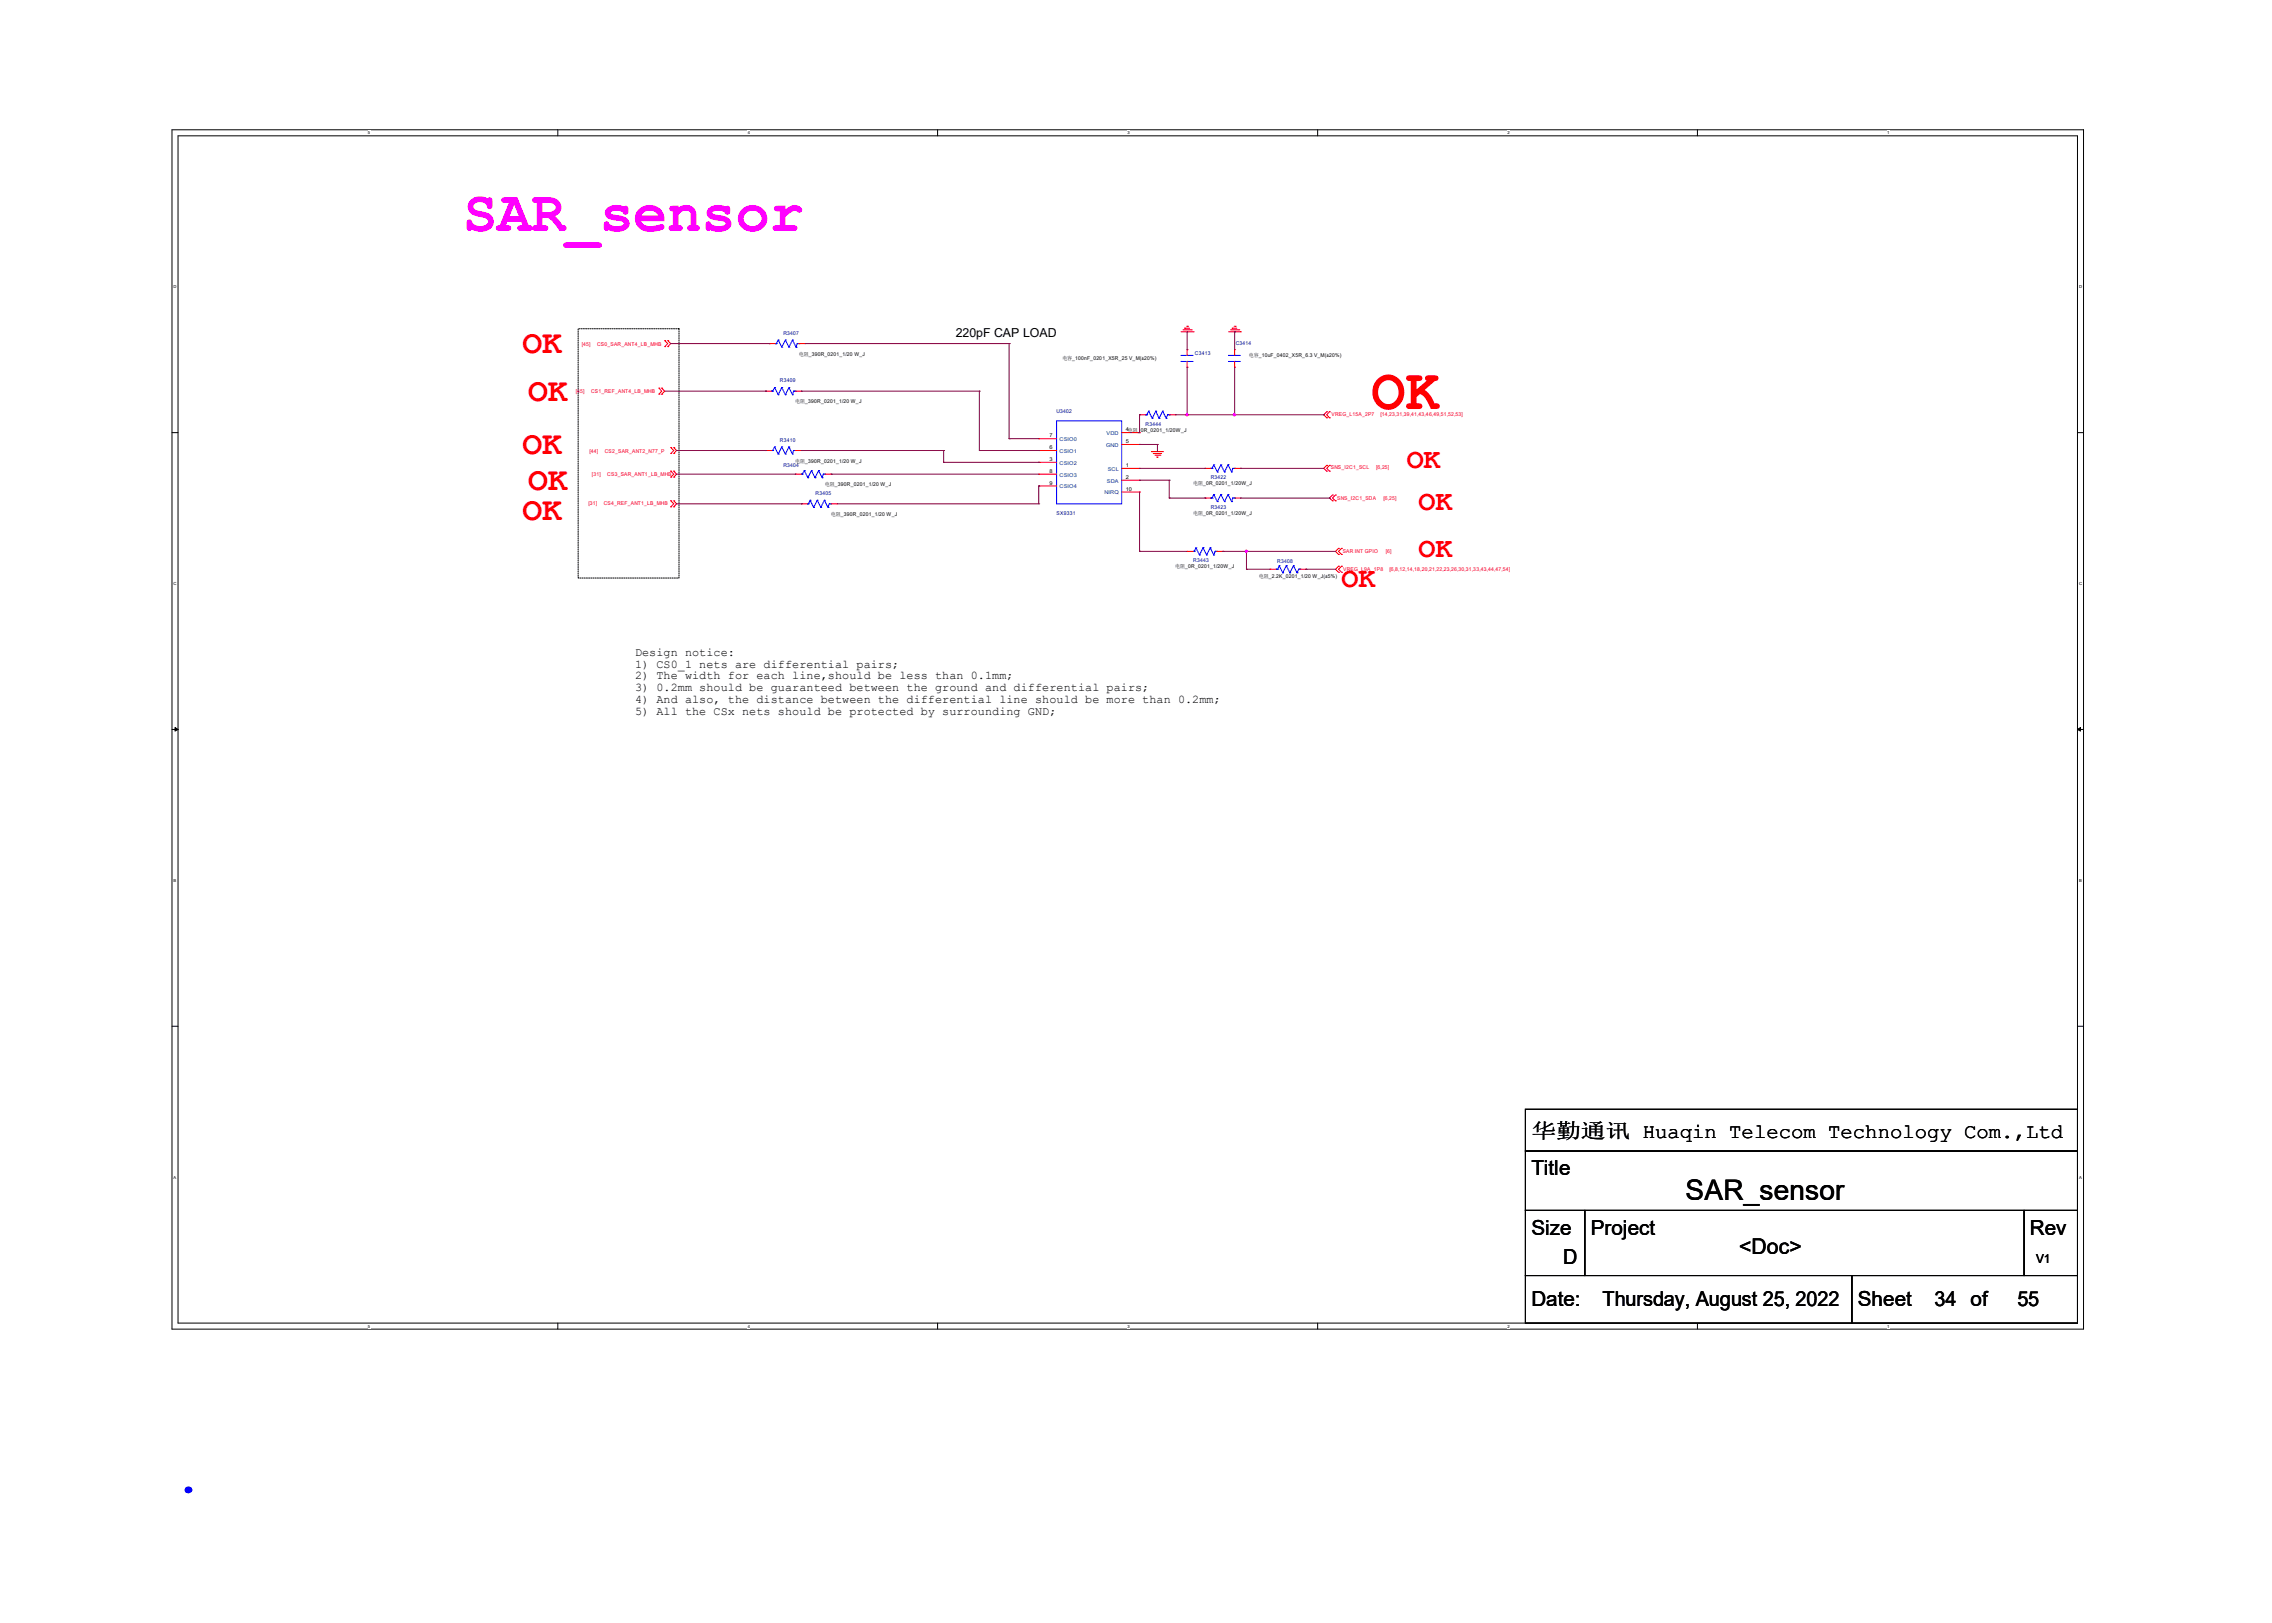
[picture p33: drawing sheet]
<svg xmlns="http://www.w3.org/2000/svg" width="350mm" height="250mm" viewBox="0 0 350 250" stroke-linecap="round" stroke-linejoin="round" font-family="sans-serif">
<defs><g id="words">
<text font-size="8.8" fill="#f0f" x="71.3" y="35.6">SAR_sensor</text>
<text font-size="8.8" fill="#f00" x="211.2" y="63">OK</text>
<text font-size="8.5" fill="#00f" x="26.5" y="229.9">.</text>
<g font-size="5.1" fill="#f00">
<text x="80.5" y="54.5">OK</text>
<text x="81.4" y="61.8">OK</text>
<text x="80.5" y="70">OK</text>
<text x="81.4" y="75.5">OK</text>
<text x="80.5" y="80.1">OK</text>
</g>
<g font-size="4.4" fill="#f00">
<text x="216.7" y="72.1">OK</text>
<text x="218.5" y="78.5">OK</text>
<text x="218.5" y="85.8">OK</text>
<text x="206.7" y="90.4">OK</text>
</g>
<text font-size="4.4" x="259.7" y="184.8">SAR_sensor</text>
<text font-size="3.3" x="267.9" y="193.1">&lt;Doc&gt;</text>
<g font-size="3.2">
<text x="235.9" y="175.2">华勤通讯 Huaqin Telecom Technology Com.,Ltd</text>
<text x="235.9" y="181">Title</text>
<text x="235.9" y="190.2">Size</text>
<text x="245.1" y="190.2">Project</text>
<text x="312.7" y="190.2">Rev</text>
<text x="240.8" y="194.7">D</text>
<text x="235.9" y="201.1">Date:</text>
<text x="246.9" y="201.1">Thursday, August 25, 2022</text>
<text x="286.2" y="201.1">Sheet</text>
<text x="298" y="201.1">34 of</text>
<text x="310.8" y="201.1">55</text>
</g>
<g font-size="1.9">
<text x="147.2" y="51.9">220pF CAP LOAD</text>
<text x="313.6" y="194.5">V1</text>
</g>
<g font-size="1.8">
<text x="97.8" y="101">Design notice:</text>
<text x="97.8" y="102.8">1) CS0_1 nets are differential pairs;</text>
<text x="97.8" y="104.7">2) The width for each line,should be less than 0.1mm;</text>
<text x="97.8" y="106.5">3) 0.2mm should be guaranteed between the ground and differential pairs;</text>
<text x="97.8" y="108.3">4) And also, the distance between the differential line should be more than 0.2mm;</text>
<text x="97.8" y="110.1">5) All the CSx nets should be protected by surrounding GND;</text>
</g>
<g font-size=".8" fill="#f00">
<text x="89.6" y="53.3">[45]</text>
<text x="92" y="53.3">CS0_SAR_ANT4_LB_MHB</text>
<text x="88.7" y="60.5">[45]</text>
<text x="91.1" y="60.5">CS1_REF_ANT4_LB_MHB</text>
<text x="205.1" y="64.1">VREG_L15A_2P7</text>
<text x="212.6" y="64.1">[14,23,31,39,41,43,46,49,51,52,53]</text>
<text x="90.8" y="69.8">[44]</text>
<text x="93.2" y="69.8">CS2_SAR_ANT2_N77_P</text>
<text x="90.6" y="77.8">[31]</text>
<text x="91.2" y="73.3">[31]</text>
<text x="93" y="77.8">CS4_REF_ANT1_LB_MHB</text>
<text x="93.6" y="73.3">CS3_SAR_ANT1_LB_MHB</text>
<text x="205" y="72.2">SNS_I2C1_SCL</text>
<text x="206" y="77">SNS_I2C1_SDA</text>
<text x="212" y="72.2">[6,25]</text>
<text x="213.1" y="77">[6,25]</text>
<text x="206.8" y="85.2">SAR INT GPIO</text>
<text x="206.9" y="87.9">VREG_L9A_1P8</text>
<text x="213.5" y="85.2">[6]</text>
<text x="214" y="87.9">[6,8,12,14,18,20,21,22,23,26,30,31,33,43,44,47,54]</text>
</g>
<g font-size=".8" fill="#000080">
<text x="120.7" y="51.6">R3407</text>
<text x="190.4" y="53.1">C3414</text>
<text x="120.1" y="58.9">R3409</text>
<text x="184.1" y="54.7">C3413</text>
<text x="162.8" y="63.7">U3402</text>
<text x="176.5" y="65.6">R3444</text>
<text x="120.1" y="68">R3410</text>
<text x="120.7" y="72">R3404</text>
<text x="125.6" y="76.3">R3405</text>
<text x="186.5" y="73.8">R3422</text>
<text x="162.8" y="79.3">SX9331</text>
<text x="186.5" y="78.4">R3423</text>
<text x="183.8" y="86.6">R3443</text>
<text x="196.8" y="86.7">R3408</text>
</g>
<g font-size=".8">
<text x="123.1" y="54.8">电阻_390R_0201_1/20 W_J</text>
<text x="163.7" y="55.5">电容_100nF_0201_X5R_25 V_M(±20%)</text>
<text x="192.4" y="55">电容_10uF_0402_X5R_6.3 V_M(±20%)</text>
<text x="122.5" y="62.1">电阻_390R_0201_1/20 W_J</text>
<text x="122.5" y="71.3">电阻_390R_0201_1/20 W_J</text>
<text x="161.7" y="71">3</text>
<text x="161.7" y="69.2">6</text>
<text x="161.7" y="67.4">7</text>
<text x="173.4" y="71.9">1</text>
<text x="173.5" y="66.4">4电阻_0R_0201_1/20W_J</text>
<text x="173.5" y="68.2">5</text>
<text x="127.1" y="74.9">电阻_390R_0201_1/20 W_J</text>
<text x="161.7" y="72.8">8</text>
<text x="161.7" y="74.6">9</text>
<text x="173.5" y="73.8">2</text>
<text x="173.5" y="75.6">10</text>
<text x="183.8" y="74.7">电阻_0R_0201_1/20W_J</text>
<text x="128" y="79.5">电阻_390R_0201_1/20 W_J</text>
<text x="183.8" y="79.3">电阻_0R_0201_1/20W_J</text>
<text x="181.1" y="87.5">电阻_0R_0201_1/20W_J</text>
<text x="193.9" y="89.1">电阻_2.2K_0201_1/20 W_J(±5%)</text>
</g>
<g font-size=".8" fill="#004080">
<text x="163.2" y="71.6">CSIO2</text>
<text x="163.2" y="69.8">CSIO1</text>
<text x="163.2" y="68">CSIO0</text>
<text x="170.4" y="68.8">GND</text>
<text x="170.5" y="67">VDD</text>
<text x="163.2" y="73.4">CSIO3</text>
<text x="163.2" y="75.2">CSIO4</text>
<text x="170.1" y="76.2">NIRQ</text>
<text x="170.5" y="74.3">SDA</text>
<text x="170.6" y="72.5">SCL</text>
</g>
<g font-size=".6">
<text x="56.7" y="20.7">5</text>
<text x="115.2" y="20.7">4</text>
<text x="173.7" y="20.7">3</text>
<text x="232.2" y="20.7">2</text>
<text x="290.7" y="20.7">1</text>
<text x="26.7" y="44.4">D</text>
<text x="320.3" y="44.4">D</text>
<text x="26.7" y="90.1">C</text>
<text x="320.3" y="90.1">C</text>
<text x="26.7" y="135.8">B</text>
<text x="320.3" y="135.8">B</text>
<text x="26.7" y="181.5">A</text>
<text x="320.3" y="181.5">A</text>
<text x="56.7" y="204.5">5</text>
<text x="115.2" y="204.5">4</text>
<text x="173.7" y="204.5">3</text>
<text x="232.2" y="204.5">2</text>
<text x="290.7" y="204.5">1</text>
</g>
</g></defs>
<path d="M26.5 20h294.5v184.7h-294.5zM27.4 20.9h292.6v182.9h-292.6z" fill="none" stroke="#000" stroke-width=".15"/>
<g fill="#fff">
<path d="M56.7 20.1h.3v.7h-.3z"/>
<path d="M56.7 203.9h.3v.8h-.3z"/>
</g>
<path d="M85.9 20v.9M85.9 203.8v.9" fill="none" stroke="#000" stroke-width=".15"/>
<g fill="#fff">
<path d="M115.2 20.1h.3v.7h-.3z"/>
<path d="M115.2 203.9h.3v.8h-.3z"/>
</g>
<path d="M144.4 20v.9M144.4 203.8v.9" fill="none" stroke="#000" stroke-width=".15"/>
<g fill="#fff">
<path d="M173.7 20.1h.3v.7h-.3z"/>
<path d="M173.7 203.9h.3v.8h-.3z"/>
</g>
<path d="M203 20v.9M203 203.8v.9" fill="none" stroke="#000" stroke-width=".15"/>
<g fill="#fff">
<path d="M232.2 20.1h.4v.7h-.4z"/>
<path d="M232.2 203.9h.4v.8h-.4z"/>
</g>
<path d="M261.5 20v.9M261.5 203.8v.9" fill="none" stroke="#000" stroke-width=".15"/>
<g fill="#fff">
<path d="M290.7 20.1h.4v.7h-.4z"/>
<path d="M290.7 203.9h.4v.8h-.4z"/>
<path d="M26.7 43.8h.5v.7h-.5z"/>
<path d="M320.3 43.8h.5v.7h-.5z"/>
<path d="M26.7 89.5h.5v.7h-.5z"/>
<path d="M320.3 89.5h.5v.7h-.5z"/>
</g>
<path d="M26.5 66.6h.9M320 66.6h1" fill="none" stroke="#000" stroke-width=".15"/>
<g fill="#fff">
<path d="M26.7 135.2h.5v.7h-.5z"/>
<path d="M320.3 135.2h.4v.7h-.4z"/>
</g>
<path d="M26.5 112.4h.9M320 112.4h1" fill="none" stroke="#000" stroke-width=".15"/>
<path d="M27 112.1l.4 .3-.4 .2zM320 112.4l.5-.3v.5z" fill="#000" stroke="#000" stroke-width=".15"/>
<g fill="#fff">
<path d="M26.7 180.9h.4v.8h-.4z"/>
<path d="M320.3 180.9h.4v.8h-.4z"/>
</g>
<path d="M89.1 50.6h15.5v38.4h-15.5zM26.5 158.1h.9M320 158.1h1M235 177.3h85v9.1h-85zM235 170.9h85v6.4h-85zM235 186.4h9.1v10.1h-9.1zM235 196.5h50.3v7.3h-50.3zM244.1 186.4h67.7v10.1h-67.7zM285.3 196.5h34.7v7.3h-34.7zM311.8 186.4h8.2v10.1h-8.2z" fill="none" stroke="#000" stroke-width=".15"/>
<g fill="none" stroke="#f00" stroke-width=".15">
<path d="M101.5 59.8l.4 .5-.4 .4M101.5 59.8h.1M101.9 59.8h.1M101.9 59.8l.5 .5-.5 .4M102.4 52.5l.5 .4-.5 .5M102.4 52.5h.1M102.4 53.4h.1M102.9 53.4h.1M102.9 52.5h.1M102.9 52.5l.4 .4-.4 .5M118.5 52.9h.9M118.5 52.9h.1"/>
<path d="M123.1 52.9h.9M124 52.9h.1M181.9 51.1h1.9M182.2 50.8h1.3M182.5 50.6h.8M182.5 50.6h.1M182.8 50.3h.2M182.9 53.9h.1M182.9 56.6h.1M182.9 53.9v.8M182.9 55.7v.9M183 50.3h.1"/>
<path d="M183.5 50.8h.1M183.8 51.1h.1M189.3 51.1h1.8M189.6 50.8h1.2M189.8 50.6h.1M189.8 50.6h.7M190.1 50.3h.2M190.2 53.9h.1M190.2 56.6h.1M190.2 53.9v.8M190.2 55.7v.9M190.3 50.3h.1"/>
<path d="M190.8 50.8h.1M191.1 51.1h.1M101.5 60.7h.1M101.9 60.7h.1M103.3 68.9l.5 .5-.5 .5M103.3 72.6l.5 .4-.5 .5M103.3 77.1l.5 .5-.5 .5M103.3 68.9h.1M103.3 69.9h.1M103.3 72.6h.1M103.3 73.5h.1M103.3 77.1h.1"/>
<path d="M103.3 78.1h.1M103.8 69.9h.1M103.8 68.9h.1M103.8 73.5h.1M103.8 72.6h.1M103.8 78.1h.1M103.8 77.1h.1M103.8 68.9l.4 .5-.4 .5M103.8 72.6l.4 .4-.4 .5M103.8 77.1l.4 .5-.4 .5M117.9 69.4h1M117.9 60.3h1"/>
<path d="M117.9 69.4h.1M117.9 60.3h.1M122.5 73h.9M122.5 73h.1M122.5 69.4h.9M122.5 60.3h.9M123.4 77.6h.1M123.4 69.4h.1M123.4 60.3h.1M123.4 77.6h1M127.1 73h.9M128 73h.1"/>
<path d="M128 77.6h.9M128.9 77.6h.1M160 73h2.8M160 71.2h2.8M160 69.4h2.8M160 67.6h2.8M160 74.9h2.8M160 71.2h.1M160 69.4h.1M160 67.6h.1M160 73h.1M160 74.9h.1"/>
<path d="M172.8 72.1h2.8M172.8 74h2.8M172.8 66.6h2.8M172.8 68.5h2.8M172.8 75.8h2.8M175.6 72.1h.1M175.6 74h.1M175.6 66.6h.1M175.6 68.5h.1M175.6 75.8h.1M175.6 63.9h.1M175.6 63.9h.9"/>
<path d="M177.4 69.6h1.8M177.4 69.6h.1M177.7 69.9h.1M177.7 69.9h1.2M177.9 70.1h.8M178.2 70.4h.1M178.2 70.4h.2M178.7 70.1h.1M180.1 63.9h1M181.1 63.9h.1M185.6 72.1h.1M185.6 76.7h.1"/>
<path d="M185.6 72.1h.9M185.6 76.7h.9M190.2 72.1h.9M190.2 76.7h.9M191.1 72.1h.1M191.1 76.7h.1M204.4 64.4h.1M204.4 63.4h.1M204.4 72.6h.1M204.4 71.7h.1M204.4 63.4l-.5 .5 .5 .5M204.4 71.7l-.5 .4 .5 .5"/>
<path d="M204.8 63.4l-.4 .5 .4 .5M204.8 71.7l-.4 .4 .4 .5M204.8 63.4h.1M204.8 64.4h.1M204.8 71.7h.1M204.8 72.6h.1M205.3 76.3l-.5 .4 .5 .4M205.3 77.1h.1M205.3 76.3h.1M205.7 76.3h.1M205.7 77.1h.1M205.7 76.3l-.4 .4 .4 .4"/>
<path d="M182.9 84.9h.1M182.9 84.9h.9M187.4 84.9h1M188.4 84.9h.1M195.7 87.7h.1M195.7 87.7h.9M200.2 87.7h1M201.2 87.7h.1M206.2 84.5l-.5 .4 .5 .5M206.2 87.2l-.5 .5 .5 .4M206.2 85.4h.1M206.2 84.5h.1"/>
<path d="M206.2 88.1h.1M206.2 87.2h.1M206.7 84.5l-.5 .4 .5 .5M206.7 87.2l-.5 .5 .5 .4M206.7 84.5h.1M206.7 85.4h.1M206.7 87.2h.1M206.7 88.1h.1"/>
</g>
<g fill="none" stroke="#00f" stroke-width=".15">
<path d="M119.3 59.7l.6 1.1M119.3 59.7h.1M119.3 59.7l-.3 .6M119.4 52.9h.1M119.4 52.9h.2M119.6 52.9h.1M119.9 52.4l.5 1.1M119.9 52.4h.1M119.9 52.4l-.3 .5M120.4 59.7l.6 1.1M120.4 59.7h.1M120.4 53.5h.1"/>
<path d="M120.4 59.7l-.5 1.1M121 52.4l.5 1.1M121 52.4h.1M121 52.4l-.6 1.1M121.5 59.7l.6 1.1M121.5 59.7h.1M121.5 53.5h.1M121.5 59.7l-.5 1.1M122.1 52.4l.5 1.1M122.1 52.4h.1M122.1 52.4l-.6 1.1M122.6 53.5h.1"/>
<path d="M122.8 52.9h.1M122.8 52.9l-.2 .6M122.8 52.9h.3M123.1 52.9h.1M181.9 54.7h1.9M181.9 55.7h1.9M181.9 54.7h.1M181.9 55.7h.1M182.9 54.7h.1M182.9 55.7h.1M189.3 54.7h.1M189.3 55.7h.1"/>
<path d="M189.3 54.7h1.8M189.3 55.7h1.8M190.2 54.7h.1M190.2 55.7h.1M118.9 69.4h.1M118.9 60.3h.1M119 69.4h.1M119 60.3h.1M119.3 68.8l.6 1.1M119.3 68.8h.1M119.3 68.8l-.3 .6M119.9 69.9h.1"/>
<path d="M119.9 60.8h.1M120.4 68.8l.6 1.1M120.4 68.8h.1M120.4 68.8l-.5 1.1M121 69.9h.1M121 60.8h.1M121.5 68.8l.6 1.1M121.5 68.8h.1M121.5 68.8l-.5 1.1M122.1 69.9h.1M122.1 60.8h.1M122.3 69.4h.1"/>
<path d="M122.3 60.3h.1M122.3 69.4l-.2 .5M122.3 60.3l-.2 .5M122.3 69.4h.2M122.3 60.3h.2M122.5 69.4h.1M122.5 60.3h.1M123.4 73h.1M123.4 73h.2M123.6 73h.1M123.9 72.5l.6 1.1M123.9 72.5h.1"/>
<path d="M123.9 72.5l-.3 .5M124.4 77.6h.1M124.5 73.6h.1M124.5 77.6h.1M124.8 77.1l.5 1.1M124.8 77.1h.1M124.8 77.1l-.3 .5M125 72.5l.6 1.1M125 72.5h.1M125 72.5l-.5 1.1M125.3 78.2h.1M125.6 73.6h.1"/>
<path d="M125.9 77.1l.5 1.1M125.9 77.1h.1M125.9 77.1l-.6 1.1M126.1 72.5h.1M126.1 72.5l-.5 1.1M126.1 72.5l.6 1.1M126.4 78.2h.1M126.7 73.6h.1M126.8 73h.1M126.8 73l-.1 .6M126.8 73h.3M127 77.1l.5 1.1"/>
<path d="M127 77.1h.1M127 77.1l-.6 1.1M127.1 73h.1M127.5 78.2h.1M127.8 77.6h.1M127.8 77.6l-.3 .6M127.8 77.6h.2M128 77.6h.1M162.8 64.8h10v12.8h-10zM176.5 63.9h.1M176.5 63.9h.2M176.7 63.9h.1"/>
<path d="M176.9 63.3l.6 1.1M176.9 63.3h.1M176.9 63.3l-.2 .6M177.5 64.4h.1M178 63.3h.1M178 63.3l-.5 1.1M178 63.3l.6 1.1M178.6 64.4h.1M179.1 63.3l.6 1.1M179.1 63.3h.1M179.1 63.3l-.5 1.1M179.7 64.4h.1"/>
<path d="M179.9 63.9h.1M179.9 63.9l-.2 .5M179.9 63.9h.2M180.1 63.9h.1M186.5 72.1h.1M186.5 76.7h.1M186.5 72.1h.2M186.5 76.7h.2M186.7 72.1h.1M186.7 76.7h.1M187 71.6l.5 1.1M187 76.2l.5 1.1"/>
<path d="M187 71.6h.1M187 76.2h.1M187 71.6l-.3 .5M187 76.2l-.3 .5M187.5 72.7h.1M187.5 77.3h.1M188.1 71.6l.5 1.1M188.1 76.2l.5 1.1M188.1 71.6h.1M188.1 76.2h.1M188.1 71.6l-.6 1.1M188.1 76.2l-.6 1.1"/>
<path d="M188.6 72.7h.1M188.6 77.3h.1M189.2 71.6l.5 1.1M189.2 76.2l.5 1.1M189.2 71.6h.1M189.2 76.2h.1M189.2 71.6l-.6 1.1M189.2 76.2l-.6 1.1M189.7 72.7h.1M189.7 77.3h.1M189.9 72.1h.3M189.9 76.7h.3"/>
<path d="M189.9 72.1h.1M189.9 76.7h.1M189.9 72.1l-.2 .6M189.9 76.7l-.2 .6M190.2 72.1h.1M190.2 76.7h.1M183.8 84.9h.2M183.8 84.9h.1M184 84.9h.1M184.2 84.4l.6 1.1M184.2 84.4h.1M184.2 84.4l-.2 .5"/>
<path d="M184.8 85.5h.1M185.3 84.4l.6 1.1M185.3 84.4h.1M185.3 84.4l-.5 1.1M185.9 85.5h.1M186.4 84.4h.1M186.4 84.4l-.5 1.1M186.4 84.4l.6 1.1M187 85.5h.1M187.2 84.9h.1M187.2 84.9l-.2 .6M187.2 84.9h.2"/>
<path d="M187.4 84.9h.1M196.6 87.7h.1M196.6 87.7h.2M196.8 87.7h.1M197.1 87.1l-.3 .6M197.1 87.1h.1M197.1 87.1l.5 1.1M197.6 88.2h.1M198.2 87.1h.1M198.2 87.1l.5 1.1M198.2 87.1l-.6 1.1M198.7 88.2h.1"/>
<path d="M199.3 87.1h.1M199.3 87.1l.5 1.1M199.3 87.1l-.6 1.1M199.8 88.2h.1M200.1 87.7l-.3 .5M200.1 87.7h.1M200.2 87.7h.1"/>
</g>
<g fill="none" stroke="#800040" stroke-width=".15">
<path d="M103.3 52.9h15.2M118.5 52.9h.1M124 52.9h31.4M155.4 52.9h.1M155.4 52.9v14.7M182.9 51.1h.1M182.9 51.1v2.8M182.9 56.6v7.3M190.2 51.1h.1M190.2 51.1v2.8M190.2 56.6v7.3M102.4 60.3h15.5"/>
<path d="M104.2 69.4h13.7M104.2 73h18.3M104.2 77.6h19.2M117.9 60.3h.1M117.9 69.4h.1M122.5 73h.1M123.4 77.6h.1M123.4 60.3h27.5M123.4 69.4h22M128 73h.1M128 73h32M128.9 77.6h31.1"/>
<path d="M145.4 69.4h.1M145.4 71.2h.1M145.4 69.4v1.8M145.4 71.2h14.6M150.9 60.3h.1M150.9 69.4h.1M150.9 60.3v9.1M150.9 69.4h9.1M155.4 67.6h.1M155.4 67.6h4.6M160 69.4h.1M160 71.2h.1"/>
<path d="M160 74.9h.1M160 77.6h.1M160 74.9v2.7M175.6 68.5h.1M175.6 63.9h.1M175.6 72.1h10M175.6 74h4.5M175.6 63.9v2.7M175.6 75.8v9.1M175.6 68.5h2.7M178.3 68.5h.1M178.3 68.5v1.1"/>
<path d="M180.1 74h.1M180.1 76.7h.1M180.1 74v2.7M180.1 76.7h5.5M181.1 63.9h22.8M182.9 63.9h.1M185.6 72.1h.1M185.6 76.7h.1M190.2 63.9h.1M191.1 72.1h.1M191.1 76.7h13.7M191.1 72.1h12.8"/>
<path d="M203.9 63.9h.1M204.8 76.7h.1M175.6 84.9h.1M175.6 84.9h7.3M188.4 84.9h.1M188.4 84.9h17.3M192 87.7h3.7M192 84.9h.1M192 87.7h.1M192 84.9v2.8M201.2 87.7h4.5M201.2 87.7h.1"/>
</g>
<g fill="#f0f" stroke="#f0f" stroke-width=".15">
<circle cx="182.8" cy="63.9" r=".16"/>
<circle cx="190.2" cy="63.9" r=".17"/>
<circle cx="192" cy="84.9" r=".16"/>
</g>
<use href="#words"/>
</svg>
